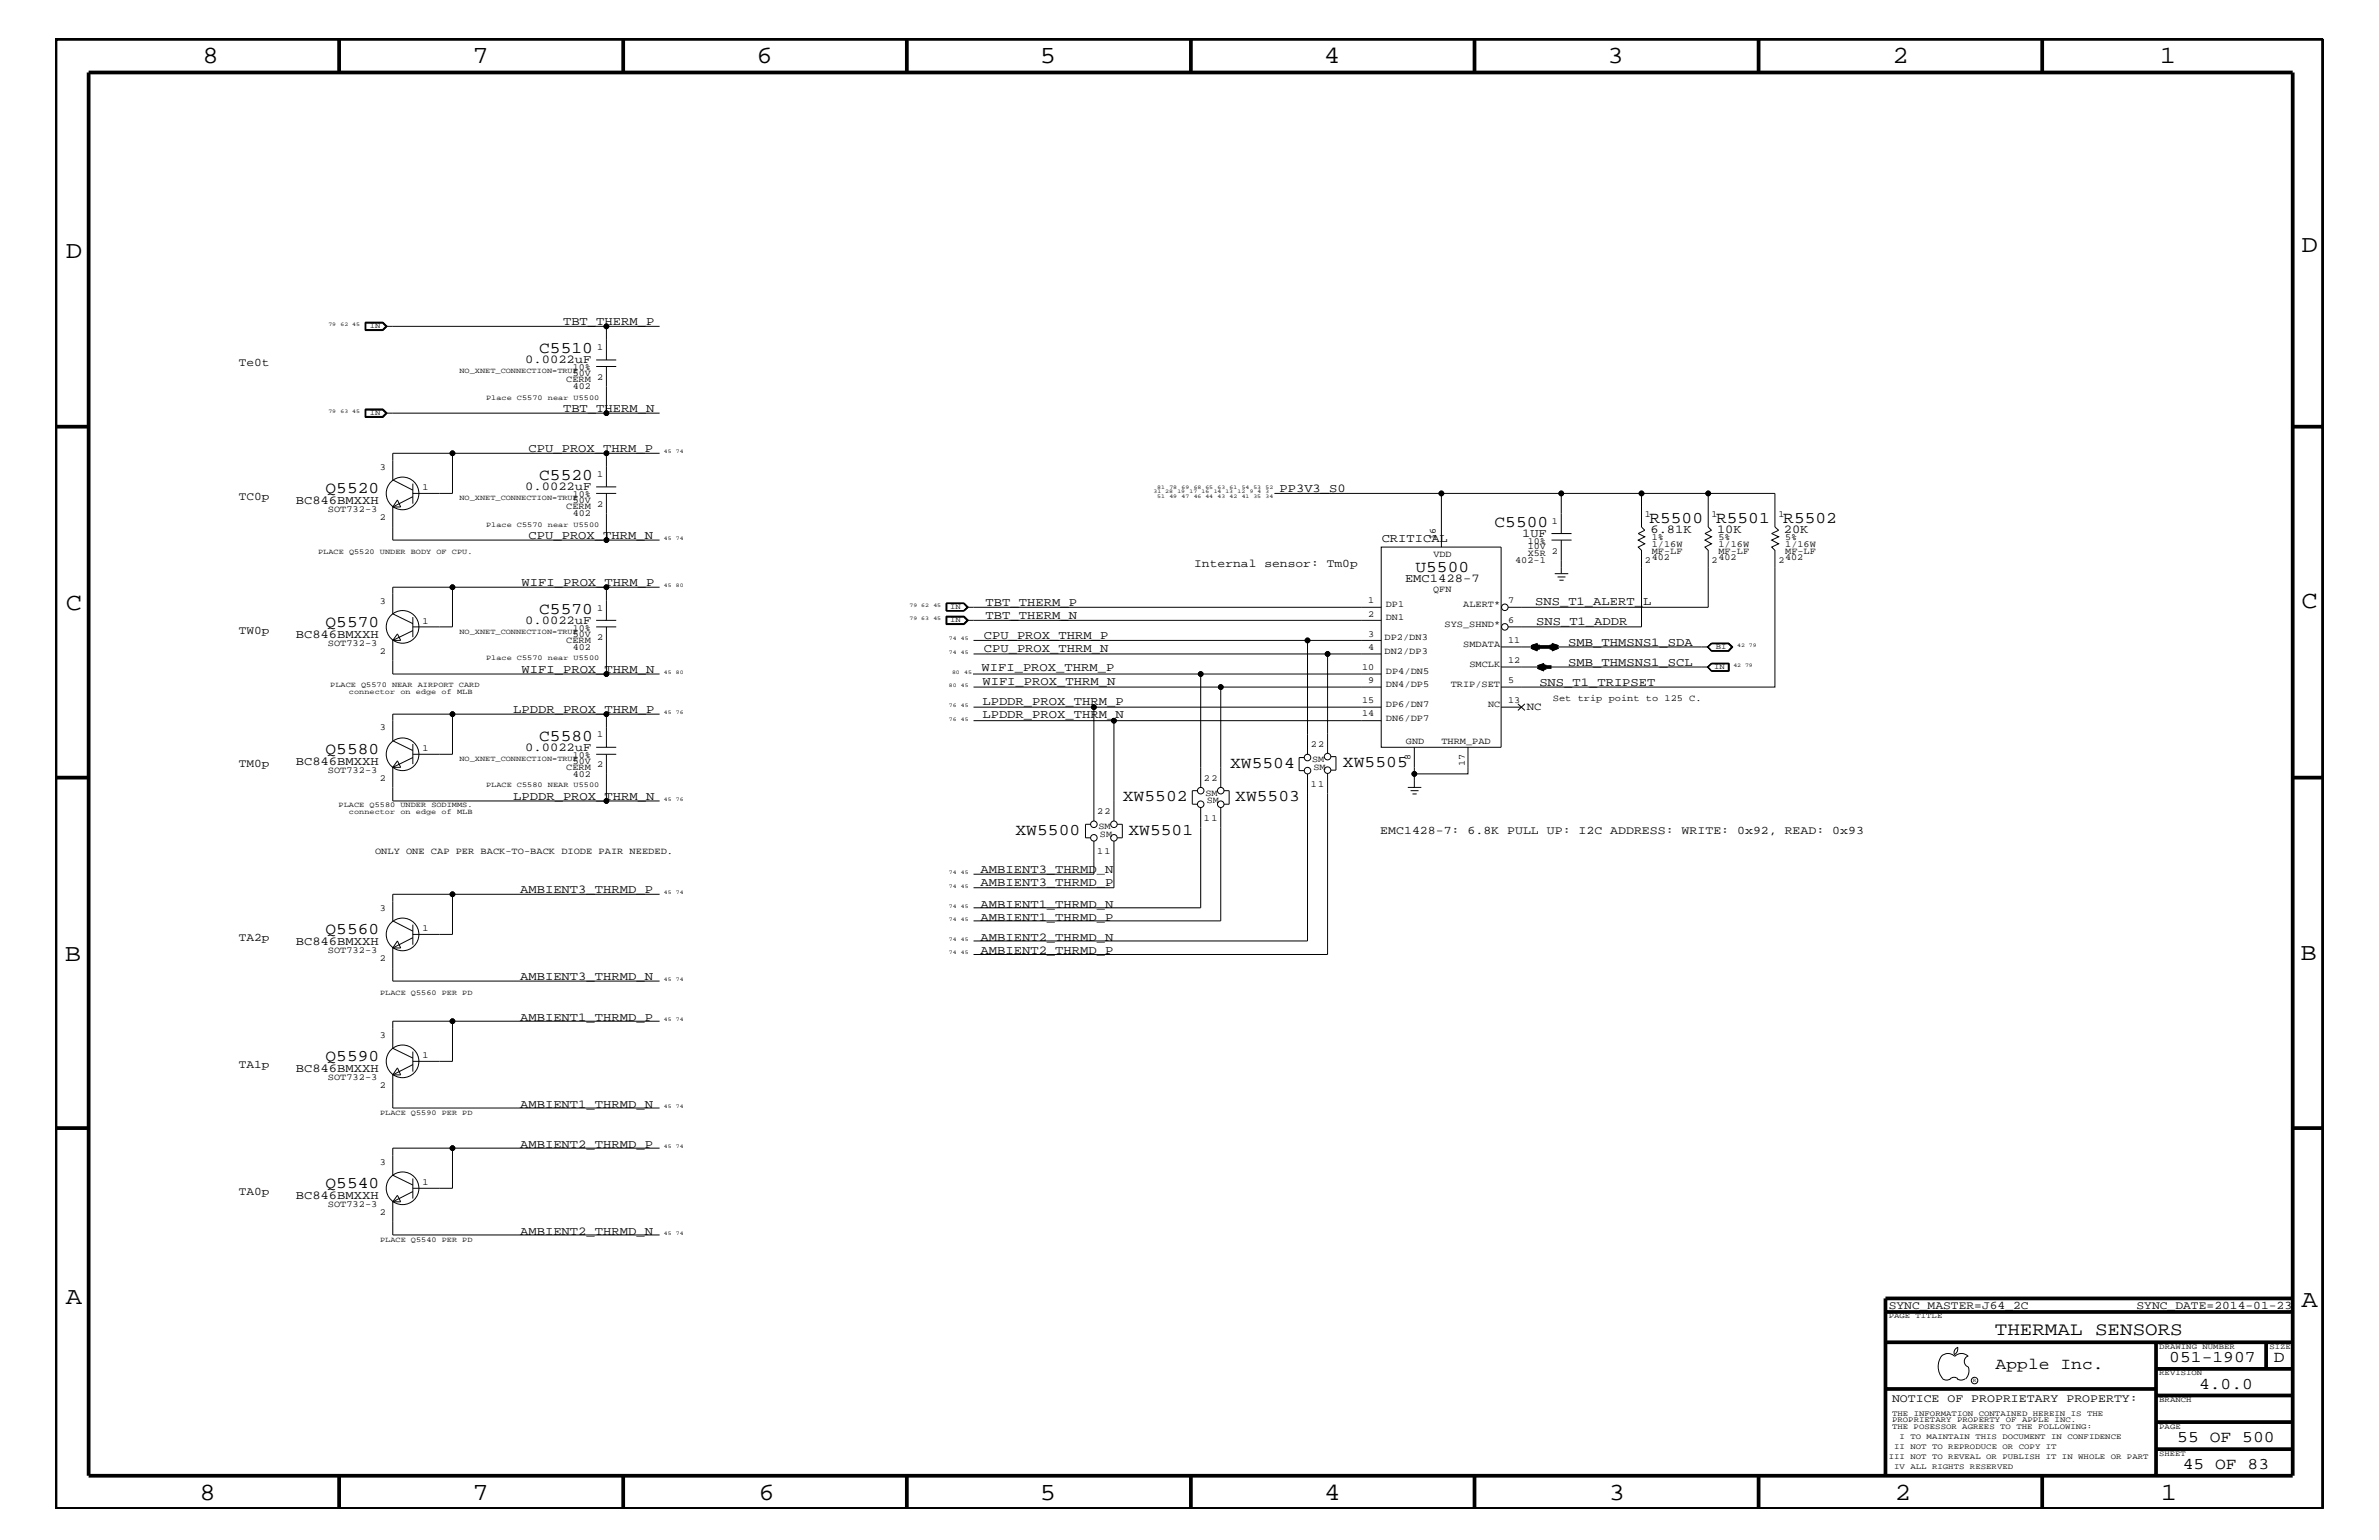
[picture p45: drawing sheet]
<svg xmlns="http://www.w3.org/2000/svg" width="432mm" height="279mm" viewBox="0 0 432 279" stroke-linecap="round" stroke-linejoin="round" font-family="sans-serif">
<defs><g id="words">
<g font-size="4.5">
<text x="36.7" y="11.5">8</text>
<text x="85.8" y="11.5">7</text>
<text x="137.3" y="11.5">6</text>
<text x="188.7" y="11.5">5</text>
<text x="240.3" y="11.5">4</text>
<text x="291.8" y="11.5">3</text>
<text x="343.5" y="11.5">2</text>
<text x="392" y="11.5">1</text>
<text x="11.9" y="46.8">D</text>
<text x="417.7" y="45.7">D</text>
<text x="11.9" y="110.6">C</text>
<text x="417.7" y="110.3">C</text>
<text x="11.8" y="174.3">B</text>
<text x="417.6" y="174.2">B</text>
<text x="11.9" y="236.7">A</text>
<text x="417.7" y="237.1">A</text>
<text x="36.2" y="272.1">8</text>
<text x="85.8" y="272.1">7</text>
<text x="137.7" y="272.1">6</text>
<text x="188.7" y="272.1">5</text>
<text x="240.4" y="272.1">4</text>
<text x="292" y="272.1">3</text>
<text x="343.9" y="272.1">2</text>
<text x="392.2" y="272.1">1</text>
</g>
<text font-size="3.4" x="362.1" y="242.3">THERMAL SENSORS</text>
<g font-size="3">
<text x="97.9" y="64">C5510</text>
<text x="59.1" y="89.5">Q5520</text>
<text x="97.9" y="87.1">C5520</text>
<text x="271.3" y="95.6">C5500</text>
<text x="299.4" y="94.9">R5500</text>
<text x="311.5" y="94.9">R5501</text>
<text x="323.7" y="94.9">R5502</text>
<text x="256.9" y="103.7">U5500</text>
<text x="59.1" y="113.7">Q5570</text>
<text x="97.9" y="111.4">C5570</text>
<text x="59.1" y="136.8">Q5580</text>
<text x="97.9" y="134.4">C5580</text>
<text x="223.3" y="139.4">XW5504</text>
<text x="243.8" y="139.2">XW5505</text>
<text x="203.8" y="145.4">XW5502</text>
<text x="224.2" y="145.4">XW5503</text>
<text x="184.3" y="151.5">XW5500</text>
<text x="204.8" y="151.5">XW5501</text>
<text x="59.1" y="169.5">Q5560</text>
<text x="59.1" y="192.6">Q5590</text>
<text x="59.1" y="215.6">Q5540</text>
<text x="362.2" y="248.4">Apple Inc.</text>
<text x="393.7" y="247.1">051-1907</text>
<text x="399.2" y="252">4.0.0</text>
<text x="412.7" y="247.1">D</text>
<text x="395.2" y="261.6">55 OF 500</text>
<text x="396.2" y="266.6">45 OF 83</text>
</g>
<g font-size="2.2">
<text x="102.2" y="59">TBT_THERM_P</text>
<text x="95.3" y="65.9">0.0022uF</text>
<text x="102.2" y="74.7">TBT_THERM_N</text>
<text x="95.9" y="82">CPU_PROX_THRM_P</text>
<text x="95.3" y="88.9">0.0022uF</text>
<text x="232.2" y="89.3">PP3V3_S0</text>
<text x="53.7" y="91.5">BC846BMXXH</text>
<text x="95.9" y="97.7">CPU_PROX_THRM_N</text>
<text x="250.8" y="98.4">CRITICAL</text>
<text x="276.3" y="97.4">1UF</text>
<text x="299.6" y="96.7">6.81K</text>
<text x="311.7" y="96.7">10K</text>
<text x="323.8" y="96.7">20K</text>
<text x="94.7" y="106.3">WIFI_PROX_THRM_P</text>
<text x="255" y="105.5">EMC1428-7</text>
<text x="95.3" y="113.1">0.0022uF</text>
<text x="178.9" y="112.3">TBT_THERM_N</text>
<text x="178.9" y="109.9">TBT_THERM_P</text>
<text x="278.6" y="109.8">SNS_T1_ALERT_L</text>
<text x="278.8" y="113.4">SNS_T1_ADDR</text>
<text x="53.7" y="115.8">BC846BMXXH</text>
<text x="178.6" y="118.2">CPU_PROX_THRM_N</text>
<text x="178.6" y="115.9">CPU_PROX_THRM_P</text>
<text x="284.6" y="117.2">SMB_THMSNS1_SDA</text>
<text x="94.7" y="122">WIFI_PROX_THRM_N</text>
<text x="178.1" y="121.8">WIFI_PROX_THRM_P</text>
<text x="178.3" y="124.2">WIFI_PROX_THRM_N</text>
<text x="279.4" y="124.4">SNS_T1_TRIPSET</text>
<text x="284.6" y="120.8">SMB_THMSNS1_SCL</text>
<text x="93.1" y="129.3">LPDDR_PROX_THRM_P</text>
<text x="178.3" y="127.9">LPDDR_PROX_THRM_P</text>
<text x="178.3" y="130.2">LPDDR_PROX_THRM_N</text>
<text x="95.3" y="136.2">0.0022uF</text>
<text x="53.7" y="138.8">BC846BMXXH</text>
<text x="93.1" y="145.1">LPDDR_PROX_THRM_N</text>
<text x="94.4" y="162">AMBIENT3_THRMD_P</text>
<text x="178" y="160.8">AMBIENT3_THRMD_P</text>
<text x="178" y="158.4">AMBIENT3_THRMD_N</text>
<text x="178" y="164.7">AMBIENT1_THRMD_N</text>
<text x="178" y="167.1">AMBIENT1_THRMD_P</text>
<text x="53.7" y="171.5">BC846BMXXH</text>
<text x="178" y="170.7">AMBIENT2_THRMD_N</text>
<text x="178" y="173.2">AMBIENT2_THRMD_P</text>
<text x="94.4" y="177.7">AMBIENT3_THRMD_N</text>
<text x="94.4" y="185.3">AMBIENT1_THRMD_P</text>
<text x="53.7" y="194.5">BC846BMXXH</text>
<text x="94.4" y="201">AMBIENT1_THRMD_N</text>
<text x="94.4" y="208.3">AMBIENT2_THRMD_P</text>
<text x="53.7" y="217.5">BC846BMXXH</text>
<text x="94.4" y="224.1">AMBIENT2_THRMD_N</text>
</g>
<g font-size="2.1">
<text x="43.3" y="66.5">Te0t</text>
<text x="43.3" y="90.7">TC0p</text>
<text x="216.7" y="102.9">Internal sensor: Tm0p</text>
<text x="43.3" y="115">TW0p</text>
<text x="43.3" y="139.2">TM0p</text>
<text x="250.5" y="151.2">EMC1428-7: 6.8K PULL UP: I2C ADDRESS: WRITE: 0x92, READ: 0x93</text>
<text x="43.3" y="170.7">TA2p</text>
<text x="43.3" y="193.7">TA1p</text>
<text x="43.3" y="216.9">TA0p</text>
<text x="342.8" y="237.4">SYNC_MASTER=J64_2C</text>
<text x="387.8" y="237.4">SYNC_DATE=2014-01-23</text>
<text x="343.4" y="254.4">NOTICE OF PROPRIETARY PROPERTY:</text>
</g>
<text font-size="2" x="277.1" y="128.9">NC</text>
<g font-size="1.7">
<text x="108.4" y="63.4">1</text>
<text x="102.8" y="69.4">CERM</text>
<text x="104" y="70.6">402</text>
<text x="104" y="68.2">50V</text>
<text x="104" y="67.1">10%</text>
<text x="108.4" y="68.9">2</text>
<text x="68.9" y="85.3">3</text>
<text x="76.7" y="88.9">1</text>
<text x="108.4" y="86.5">1</text>
<text x="59.5" y="92.9">SOT732-3</text>
<text x="68.9" y="94.3">2</text>
<text x="102.8" y="92.4">CERM 2</text>
<text x="104" y="90.1">10%</text>
<text x="104" y="91.2">50V</text>
<text x="104" y="93.7">402</text>
<text x="281.7" y="95">1</text>
<text x="298.5" y="93.8">1</text>
<text x="310.6" y="93.8">1</text>
<text x="322.8" y="93.8">1</text>
<text x="260.2" y="101">VDD</text>
<text x="260.6" y="98" transform="rotate(-90 260.6 98)">16</text>
<text x="277.3" y="99.7">10V</text>
<text x="277.3" y="101">X5R</text>
<text x="277.3" y="98.7">10%</text>
<text x="281.7" y="100.4">2</text>
<text x="299.8" y="100.4">MF-LF</text>
<text x="299.8" y="98">1%</text>
<text x="299.8" y="101.6">402</text>
<text x="299.8" y="99.3">1/16W</text>
<text x="311.9" y="98">5%</text>
<text x="311.9" y="100.4">MF-LF</text>
<text x="311.9" y="101.6">402</text>
<text x="311.9" y="99.3">1/16W</text>
<text x="324" y="100.4">MF-LF</text>
<text x="324" y="101.6">402</text>
<text x="324" y="98">5%</text>
<text x="324" y="99.3">1/16W</text>
<text x="260.1" y="107.4">QFN</text>
<text x="275" y="102.1">402-1</text>
<text x="298.5" y="102.2">2</text>
<text x="310.6" y="102.2">2</text>
<text x="322.8" y="102.2">2</text>
<text x="68.9" y="109.5">3</text>
<text x="76.7" y="113.1">1</text>
<text x="108.4" y="110.8">1</text>
<text x="248.3" y="111.9">2</text>
<text x="248.3" y="109.4">1</text>
<text x="251.5" y="112.6">DN1</text>
<text x="251.5" y="110.2">DP1</text>
<text x="262.2" y="113.7">SYS_SHND*</text>
<text x="265.6" y="110.2">ALERT*</text>
<text x="273.7" y="113.1">6</text>
<text x="273.7" y="109.4">7</text>
<text x="59.5" y="117.2">SOT732-3</text>
<text x="68.9" y="118.6">2</text>
<text x="102.8" y="116.7">CERM</text>
<text x="104" y="114.4">10%</text>
<text x="104" y="115.5">50V</text>
<text x="104" y="117.9">402</text>
<text x="108.4" y="116.2">2</text>
<text x="248.3" y="115.5">3</text>
<text x="248.3" y="117.9">4</text>
<text x="251.3" y="116.2">DP2/DN3</text>
<text x="251.3" y="118.6">DN2/DP3</text>
<text x="265.6" y="117.4">SMDATA</text>
<text x="273.7" y="116.7">11</text>
<text x="247.2" y="121.5">10</text>
<text x="248.3" y="124">9</text>
<text x="251.5" y="124.7">DN4/DP5</text>
<text x="251.5" y="122.3">DP4/DN5</text>
<text x="263.3" y="124.7">TRIP/SET</text>
<text x="266.7" y="121">SMCLK</text>
<text x="273.7" y="124">5</text>
<text x="273.7" y="120.3">12</text>
<text x="247.2" y="127.6">15</text>
<text x="247.2" y="130">14</text>
<text x="251.5" y="128.3">DP6/DN7</text>
<text x="251.5" y="130.8">DN6/DP7</text>
<text x="270.1" y="128.3">NC</text>
<text x="273.7" y="127.6">13</text>
<text x="281.9" y="127.1">Set trip point to 125 C.</text>
<text x="68.9" y="132.5">3</text>
<text x="76.7" y="136.2">1</text>
<text x="104" y="137.4">10%</text>
<text x="108.4" y="133.8">1</text>
<text x="237.9" y="135.6">22</text>
<text x="255.2" y="135">GND</text>
<text x="256" y="138" transform="rotate(-90 256 138)">8</text>
<text x="261.6" y="135">THRM_PAD</text>
<text x="59.5" y="140.2">SOT732-3</text>
<text x="68.9" y="141.7">2</text>
<text x="102.8" y="139.7">CERM</text>
<text x="104" y="138.5">50V</text>
<text x="104" y="140.9">402</text>
<text x="108.4" y="139.2">2</text>
<text x="218.5" y="141.7">22</text>
<text x="237.9" y="142.9">11</text>
<text x="238.2" y="138.3">SM</text>
<text x="238.4" y="139.7">SM</text>
<text x="265.9" y="139.1" transform="rotate(-90 265.9 139.1)">17</text>
<text x="199.1" y="147.7">22</text>
<text x="218.5" y="149">11</text>
<text x="218.8" y="144.5">SM</text>
<text x="219" y="145.7">SM</text>
<text x="68.1" y="155">ONLY ONE CAP PER BACK-TO-BACK DIODE PAIR NEEDED.</text>
<text x="199.1" y="155">11</text>
<text x="199.4" y="150.5">SM</text>
<text x="199.6" y="151.8">SM</text>
<text x="68.9" y="165.3">3</text>
<text x="59.5" y="172.9">SOT732-3</text>
<text x="76.7" y="168.9">1</text>
<text x="68.9" y="174.4">2</text>
<text x="68.9" y="188.3">3</text>
<text x="76.7" y="192">1</text>
<text x="59.5" y="195.9">SOT732-3</text>
<text x="68.9" y="197.4">2</text>
<text x="68.9" y="211.4">3</text>
<text x="76.7" y="215">1</text>
<text x="59.5" y="219">SOT732-3</text>
<text x="68.9" y="220.4">2</text>
</g>
<g font-size="1.4">
<text x="67.1" y="59.5">IN</text>
<text x="83.4" y="67.7">NO_XNET_CONNECTION=TRUE</text>
<text x="67.1" y="75.4">IN</text>
<text x="88.2" y="72.6">Place C5570 near U5500</text>
<text x="83.4" y="90.7">NO_XNET_CONNECTION=TRUE</text>
<text x="88.2" y="95.6">Place C5570 near U5500</text>
<text x="57.7" y="100.4">PLACE Q5520 UNDER BODY OF CPU.</text>
<text x="172.5" y="110.5">IN</text>
<text x="172.5" y="112.9">IN</text>
<text x="83.4" y="115">NO_XNET_CONNECTION=TRUE</text>
<text x="88.2" y="119.8">Place C5570 near U5500</text>
<text x="311.4" y="117.8">BI</text>
<text x="59.9" y="124.7">PLACE Q5570 NEAR AIRPORT CARD</text>
<text x="63.3" y="125.9">connector on edge of MLB</text>
<text x="311.1" y="121.4">IN</text>
<text x="83.4" y="138">NO_XNET_CONNECTION=TRUE</text>
<text x="88.2" y="142.9">PLACE C5580 NEAR U5500</text>
<text x="61.5" y="146.5">PLACE Q5580 UNDER SODIMMS.</text>
<text x="63.3" y="147.7">connector on edge of MLB</text>
<text x="69" y="180.5">PLACE Q5560 PER PD</text>
<text x="69" y="202.3">PLACE Q5590 PER PD</text>
<text x="69" y="225.3">PLACE Q5540 PER PD</text>
<text x="342.8" y="239.2">PAGE TITLE</text>
<text x="391.9" y="244.7">DRAWING NUMBER</text>
<text x="411.9" y="244.7">SIZE</text>
<text x="391.9" y="249.5">REVISION</text>
<text x="343.4" y="256.8">THE INFORMATION CONTAINED HEREIN IS THE</text>
<text x="391.9" y="254.4">BRANCH</text>
<text x="343.4" y="258">PROPRIETARY PROPERTY OF APPLE INC.</text>
<text x="343.4" y="259.3">THE POSESSOR AGREES TO THE FOLLOWING:</text>
<text x="343.8" y="262.9">II NOT TO REPRODUCE OR COPY IT</text>
<text x="344.8" y="261.1">I TO MAINTAIN THIS DOCUMENT IN CONFIDENCE</text>
<text x="391.9" y="259.3">PAGE</text>
<text x="342.8" y="264.7">III NOT TO REVEAL OR PUBLISH IT IN WHOLE OR PART</text>
<text x="343.8" y="266.6">IV ALL RIGHTS RESERVED</text>
<text x="391.9" y="264.1">SHEET</text>
</g>
<g font-size="1">
<text x="59.6" y="59.2">79</text>
<text x="61.8" y="59.2">62 45</text>
<text x="59.6" y="75">79</text>
<text x="61.8" y="75">63 45</text>
<text x="120.5" y="82.2">45</text>
<text x="122.7" y="82.2">74</text>
<text x="209.4" y="89.5">31 28</text>
<text x="210.1" y="88.7">81</text>
<text x="212.3" y="88.7">78</text>
<text x="213.7" y="89.5">19</text>
<text x="214.5" y="88.7">69</text>
<text x="215.9" y="89.5">17</text>
<text x="216.7" y="88.7">68 65</text>
<text x="218.1" y="89.5">16</text>
<text x="220.3" y="89.5">14 13</text>
<text x="221" y="88.7">63</text>
<text x="223.2" y="88.7">61</text>
<text x="224.6" y="89.5">12</text>
<text x="225.4" y="88.7">54 53</text>
<text x="226.8" y="89.5">9</text>
<text x="228.3" y="89.5">4</text>
<text x="229.7" y="88.7">52</text>
<text x="229.7" y="89.5">3</text>
<text x="210.1" y="90.4">51</text>
<text x="212.3" y="90.4">49</text>
<text x="214.5" y="90.4">47</text>
<text x="216.7" y="90.4">46 44</text>
<text x="221" y="90.4">43</text>
<text x="223.2" y="90.4">42</text>
<text x="225.4" y="90.4">41 35</text>
<text x="229.7" y="90.4">34</text>
<text x="120.5" y="98">45</text>
<text x="122.7" y="98">74</text>
<text x="120.5" y="106.5">45</text>
<text x="122.7" y="106.5">80</text>
<text x="165.1" y="110.2">79 62</text>
<text x="165.1" y="112.6">79 63</text>
<text x="169.4" y="110.2">45</text>
<text x="169.4" y="112.6">45</text>
<text x="172.2" y="118.6">74</text>
<text x="172.2" y="116.2">74</text>
<text x="174.4" y="118.6">45</text>
<text x="174.4" y="116.2">45</text>
<text x="315.3" y="117.4">42 79</text>
<text x="120.5" y="122.3">45</text>
<text x="122.7" y="122.3">80</text>
<text x="172.2" y="124.7">80</text>
<text x="172.8" y="122.3">80</text>
<text x="174.4" y="124.7">45</text>
<text x="175" y="122.3">45</text>
<text x="314.6" y="121">42 79</text>
<text x="120.5" y="129.6">45</text>
<text x="122.7" y="129.6">76</text>
<text x="172.2" y="128.3">76</text>
<text x="172.2" y="130.8">76</text>
<text x="174.4" y="128.3">45</text>
<text x="174.4" y="130.8">45</text>
<text x="120.5" y="145.3">45</text>
<text x="122.7" y="145.3">76</text>
<text x="172.2" y="158.6">74</text>
<text x="172.2" y="161.1">74</text>
<text x="174.4" y="158.6">45</text>
<text x="174.4" y="161.1">45</text>
<text x="120.5" y="162.2">45</text>
<text x="122.7" y="162.2">74</text>
<text x="172.2" y="167.1">74</text>
<text x="172.2" y="164.7">74</text>
<text x="174.4" y="167.1">45</text>
<text x="174.4" y="164.7">45</text>
<text x="172.2" y="170.7">74</text>
<text x="172.2" y="173.2">74</text>
<text x="174.4" y="170.7">45</text>
<text x="174.4" y="173.2">45</text>
<text x="120.5" y="178">45</text>
<text x="122.7" y="178">74</text>
<text x="120.5" y="185.3">45</text>
<text x="122.7" y="185.3">74</text>
<text x="120.5" y="201">45</text>
<text x="122.7" y="201">74</text>
<text x="120.5" y="208.3">45</text>
<text x="122.7" y="208.3">74</text>
<text x="120.5" y="224.1">45</text>
<text x="122.7" y="224.1">74</text>
<text x="358.1" y="250.7">R</text>
</g>
</g></defs>
<g fill="none" stroke="#000" stroke-width=".18">
<path d="M66.3 58.4h3.2l.8 .8-.8 .8h-3.2zM66.3 58.5h3.2l.7 .7-.7 .7h-3.2M66.4 58.5v1.4M66.4 58.6h3l.6 .6M69.4 58.5l.7 .7-.7 .7M70 59.2l-.6 .6h-3M70 59.2h40.1M119.7 59.2h-9.6v6.1M66.3 74.2h3.2l.8 .8-.8 .7h-3.2zM66.3 74.3h3.2l.7 .7-.7 .7M66.4 74.4h3l.7 .6-.7 .6h-3zM69.4 74.4l.6 .6"/>
<path d="M70 75l-.6 .6h-3M70 75h40.1M108.2 66.5h3.6M108.2 65.3h3.6M110.1 66.5v8.5h9.6M74.9 90.1l-3.6 1.9 .8-1.3 .6 1.3h-1.4v6h38.8M74.9 87.7v3.7M82.1 82.2h-10.8v4.9l3.6 1.8M108.2 89.5h3.6M108.2 88.3h3.6M110.1 89.5v8.5h9.6M110.1 82.2h-28v7.3h-7.2"/>
<path d="M110.1 82.2v6.1M110.1 82.2h9.6M231.3 89.5h30.3M250.7 99.3h21.8v36.3h-21.8zM281.6 98h3.6M281.6 96.8h3.6M283.4 89.5h-21.8v9.8M283.4 89.5v7.3M283.4 98v6.1M283.4 89.5h14.5M310 89.5h-12.1v6.1l.6 .6-1.2 .6 1.2 .6-1.2 .6 1.2 .7-1.2 .6 .6 .6v13.8h-24.2M74.9 114.4l-3.6 1.8 .8-1.2 .6 1.2h-1.4v6.1h38.8"/>
<path d="M74.9 112v3.6M82.1 106.5h-10.8v4.9l3.6 1.7M108.2 113.7h3.6M108.2 112.6h3.6M110.1 113.7v8.6h9.6M110.1 106.5h-28v7.2h-7.2M110.1 106.5v6.1M110.1 106.5h9.6M171.7 109.4h3.3l.8 .8-.8 .7h-3.3zM171.7 111.8h3.3l.8 .8-.8 .7h-3.3zM171.8 110.8h3.1M171.8 109.4v1.5"/>
<path d="M171.8 109.5h3.1M171.9 112h3l.6 .6-.6 .5h-3zM171.9 109.5v1.3M174.9 109.5l.6 .7-.6 .6M174.9 109.4l.8 .8-.8 .7M174.9 111.9h-3.1v1.3h3.1M174.9 109.5l.7 .7-.7 .6M174.9 111.9l.8 .7-.8 .6M174.9 111.9l.7 .7-.7 .6M175.5 110.2h75.2M175.5 112.6h75.2M176.7 118.6h74"/>
<path d="M176.7 116.2h60.6M241 118.6v18.1M250.7 116.2h-13.4v20.6M272.5 117.4h37.5M273.7 110.2h36.3v-10.3l-.5-.6 1.1-.6-1.1-.7 1.1-.6-1.1-.6 1.1-.6-.6-.6v-6.1h12.2v6.1l.6 .6-1.2 .6 1.2 .6-1.2 .6 1.2 .7-1.2 .6 .6 .6v24.8h-49.7M282.2 104.1h2.4M282.7 104.7h1.4M283 105.3h.8M310.6 116.8h3.1l.6 .6-.6 .7h-3.1M310.6 116.8h3.1l.7 .6-.7 .7h-3.1M310.6 116.7h3.2l.7 .7-.7 .7h-3.2M310.6 116.7l-.7 .7 .7 .7"/>
<path d="M310.6 116.7l-.6 .7 .6 .7M310.6 116.8l-.6 .6 .6 .7M74.9 137.4l-3.6 1.8 .8-1.2 .6 1.2h-1.4v6.1h38.8M74.9 135v3.6M82.1 129.6h-10.8v4.8l3.6 1.8M108.2 136.8h3.6M108.2 135.6h3.6M110.1 136.8v8.5h9.6M110.1 129.6h-28v7.2h-7.2M110.1 129.6v6M110.1 129.6h9.6M176.6 122.3h74.1"/>
<path d="M176.7 128.3h21.8v20.7M176.7 124.7h74M176.7 130.8h74M198.5 128.3h52.2M202.2 130.8v18.2M217.9 122.3v20.6M221.6 124.7v18.2M236.7 137.4h-.9v2.4h.9M241.6 137.3h.9v2.4h-.9M256.7 135.6v4.8h9.7v-4.8M272.5 121h37.5M272.5 128.3h3.6"/>
<path d="M275.5 127.7l1.3 1.2M276.8 127.7l-1.3 1.2M310 121l.6 .8M310 121l.6 .7M310.6 120.4l-.6 .6 .6 .7M310.6 121.7h3.2M310.6 120.3l-.7 .7 .7 .8M310.6 120.3h3.3v1.5h-3.3M310.6 120.3l-.6 .7M310.6 120.4h3.2M310.6 120.4l-.6 .6M313.7 120.4v1.3"/>
<path d="M313.8 120.3v1.5M198 149.5h-1v2.5h1M198.5 152.6v6h-21.8M202.2 152.6v8.5h-25.5M202.8 149.5h.9v2.5h-.9M217.3 143.5h-.9v2.4h.9M217.9 146.5v18.2h-41.2M221.6 146.5v20.6h-44.9M222.2 143.5h.9v2.4h-.9M237.3 140.4v30.3h-60.6M241 140.3v32.9h-64.3M255.5 142.9h2.5"/>
<path d="M256 143.5h1.5M256.4 144h.7M256.7 140.4v2.5M74.9 170.1l-3.6 1.9 .8-1.3 .6 1.3h-1.4v6h48.4M74.9 167.8v3.6M82.1 162.2h-10.8v4.9l3.6 1.8M119.7 162.2h-37.6v7.3h-7.2M74.9 193.2l-3.6 1.8 .8-1.3 .6 1.3h-1.4v6h48.4M74.9 190.8v3.6M82.1 185.3h-10.8v4.9l3.6 1.8M119.7 185.3h-37.6v7.3h-7.2M74.9 216.2l-3.6 1.8 .8-1.1 .6 1.1h-1.4v6.1h48.4"/>
<path d="M74.9 213.8v3.7M82.1 208.3h-10.8v4.9l3.6 1.8M119.7 208.3h-37.6v7.3h-7.2M352.3 246.1a1.72 1.72 0 0 1 2.5 0 1.69 1.69 0 0 1 2.4 0M352.4 246a3.2 3.2 0 0 0 .4 4.3l.8 .1 .4-.2M354 250.2l.7-.3 .7 .3M355.2 250.2l.7 .2 .7-.2M355.3 244.4v.3a1.18 1.18 0 0 1-.6 1.1M355.4 244.4a.99 .99 0 0 0-.6 1.4M357.2 246a1.04 1.04 0 0 0-.7 1 1.04 1.04 0 0 0 .7 1M357.3 248l.1 .7a2.11 2.11 0 0 1-.6 1.5"/>
<circle cx="110.1" cy="59.2" r=".42"/>
<circle cx="110.1" cy="75" r=".42"/>
<circle cx="73.1" cy="89.5" r="2.96"/>
<circle cx="82.1" cy="82.2" r=".42"/>
<circle cx="110.1" cy="82.2" r=".42"/>
<circle cx="110.1" cy="98" r=".42"/>
<circle cx="261.6" cy="89.5" r=".42"/>
<circle cx="283.4" cy="89.5" r=".42"/>
<circle cx="297.9" cy="89.5" r=".42"/>
<circle cx="310" cy="89.5" r=".42"/>
<circle cx="73.1" cy="113.7" r="2.96"/>
<circle cx="82.1" cy="106.5" r=".42"/>
<circle cx="110.1" cy="106.5" r=".42"/>
<circle cx="237.3" cy="116.2" r=".42"/>
<circle cx="241" cy="118.6" r=".42"/>
<circle cx="273.1" cy="110.2" r=".59"/>
<circle cx="273.1" cy="113.7" r=".59"/>
<circle cx="73.1" cy="136.8" r="2.96"/>
<circle cx="82.1" cy="129.6" r=".42"/>
<circle cx="110.1" cy="129.6" r=".42"/>
<circle cx="110.1" cy="122.3" r=".42"/>
<circle cx="198.5" cy="128.3" r=".42"/>
<circle cx="202.2" cy="130.8" r=".42"/>
<circle cx="217.9" cy="122.3" r=".42"/>
<circle cx="221.6" cy="124.7" r=".42"/>
<circle cx="237.3" cy="137.4" r=".59"/>
<circle cx="237.3" cy="139.8" r=".59"/>
<circle cx="241" cy="137.3" r=".59"/>
<circle cx="241" cy="139.7" r=".59"/>
<circle cx="110.1" cy="145.3" r=".42"/>
<circle cx="198.5" cy="152" r=".59"/>
<circle cx="198.5" cy="149.5" r=".59"/>
<circle cx="202.2" cy="152" r=".59"/>
<circle cx="202.2" cy="149.5" r=".59"/>
<circle cx="217.9" cy="145.9" r=".59"/>
<circle cx="217.9" cy="143.5" r=".59"/>
<circle cx="221.6" cy="145.9" r=".59"/>
<circle cx="221.6" cy="143.5" r=".59"/>
<circle cx="256.7" cy="140.4" r=".42"/>
<circle cx="73.1" cy="169.5" r="2.96"/>
<circle cx="82.1" cy="162.2" r=".42"/>
<circle cx="73.1" cy="192.6" r="2.96"/>
<circle cx="82.1" cy="185.3" r=".42"/>
<circle cx="73.1" cy="215.6" r="2.96"/>
<circle cx="82.1" cy="208.3" r=".42"/>
<circle cx="358.4" cy="250.5" r=".59"/>
</g>
<g fill="none" stroke="#000" stroke-width=".68" stroke-linecap="butt">
<path d="M10.1 7.1h411.5v266.7h-411.5zM16.1 13.2h400v254.5h-400zM61.6 7.1v6.1M113.1 7.1v6.1M164.6 7.1v6.1M216.2 7.1v6.1M267.6 7.1v6.1M319.2 7.1v6.1M370.7 7.1v6.1M10.1 77.4h6M416.1 77.4h5.5M278 117.4l1.1 .1"/>
<path d="M278 117.4l1.1-.4v.9zM278 117.4h4.8M278 117.4l1.1 .2M278 117.4l1.1 .4M279.1 117.3l-1.1 .1M279.1 117.2l-1.1 .2M279.1 117l-1.1 .4M281.6 117.3l1.2 .1M281.6 117l1.2 .4-1.2 .5zM281.6 117l1.2 .4M281.6 117.2l1.2 .2M282.8 117.4l-1.2 .1"/>
<path d="M282.8 117.4l-1.2 .2M282.8 117.4l-1.2 .4M279.1 121h2.5M279.1 121l1.2-.4v.9zM279.1 121l1.2 .2M279.1 121l1.2 .4M279.1 121l1.2 .3M280.3 120.7l-1.2 .3M280.3 120.9l-1.2 .1M280.3 120.8l-1.2 .2M10.1 141.1h6M416.1 141.1h5.5"/>
<path d="M10.1 204.7h6M416.1 204.7h5.5M342.2 238h73.9M416.1 235.6h-73.9v32.1M342.2 243.5h73.9M342.2 252h49.1M391.3 248.4h24.8M391.3 243.5v24.2M391.3 258h24.8M391.3 253.2h24.8M411.3 243.5v4.9M61.6 267.7v6.1"/>
<path d="M113.1 267.7v6.1M164.6 267.7v6.1M216.2 268v5.8M267.6 267.7v6.1M319.2 267.7v6.1M370.7 267.7v6.1M391.3 262.9h24.8"/>
</g>
<g fill="#000">
<circle cx="110.1" cy="59.2" r=".42"/>
<circle cx="110.1" cy="75" r=".42"/>
<circle cx="82.1" cy="82.2" r=".42"/>
<circle cx="110.1" cy="82.2" r=".42"/>
<circle cx="110.1" cy="98" r=".42"/>
<circle cx="261.6" cy="89.5" r=".42"/>
<circle cx="283.4" cy="89.5" r=".42"/>
<circle cx="297.9" cy="89.5" r=".42"/>
<circle cx="310" cy="89.5" r=".42"/>
<circle cx="82.1" cy="106.5" r=".42"/>
<circle cx="110.1" cy="106.5" r=".42"/>
<circle cx="237.3" cy="116.2" r=".42"/>
<circle cx="241" cy="118.6" r=".42"/>
<circle cx="82.1" cy="129.6" r=".42"/>
<circle cx="110.1" cy="129.6" r=".42"/>
<circle cx="110.1" cy="122.3" r=".42"/>
<circle cx="198.5" cy="128.3" r=".42"/>
<circle cx="202.2" cy="130.8" r=".42"/>
<circle cx="217.9" cy="122.3" r=".42"/>
<circle cx="221.6" cy="124.7" r=".42"/>
<circle cx="110.1" cy="145.3" r=".42"/>
<circle cx="256.7" cy="140.4" r=".42"/>
<circle cx="82.1" cy="162.2" r=".42"/>
<circle cx="82.1" cy="185.3" r=".42"/>
<circle cx="82.1" cy="208.3" r=".42"/>
</g>
<use href="#words"/>
</svg>
